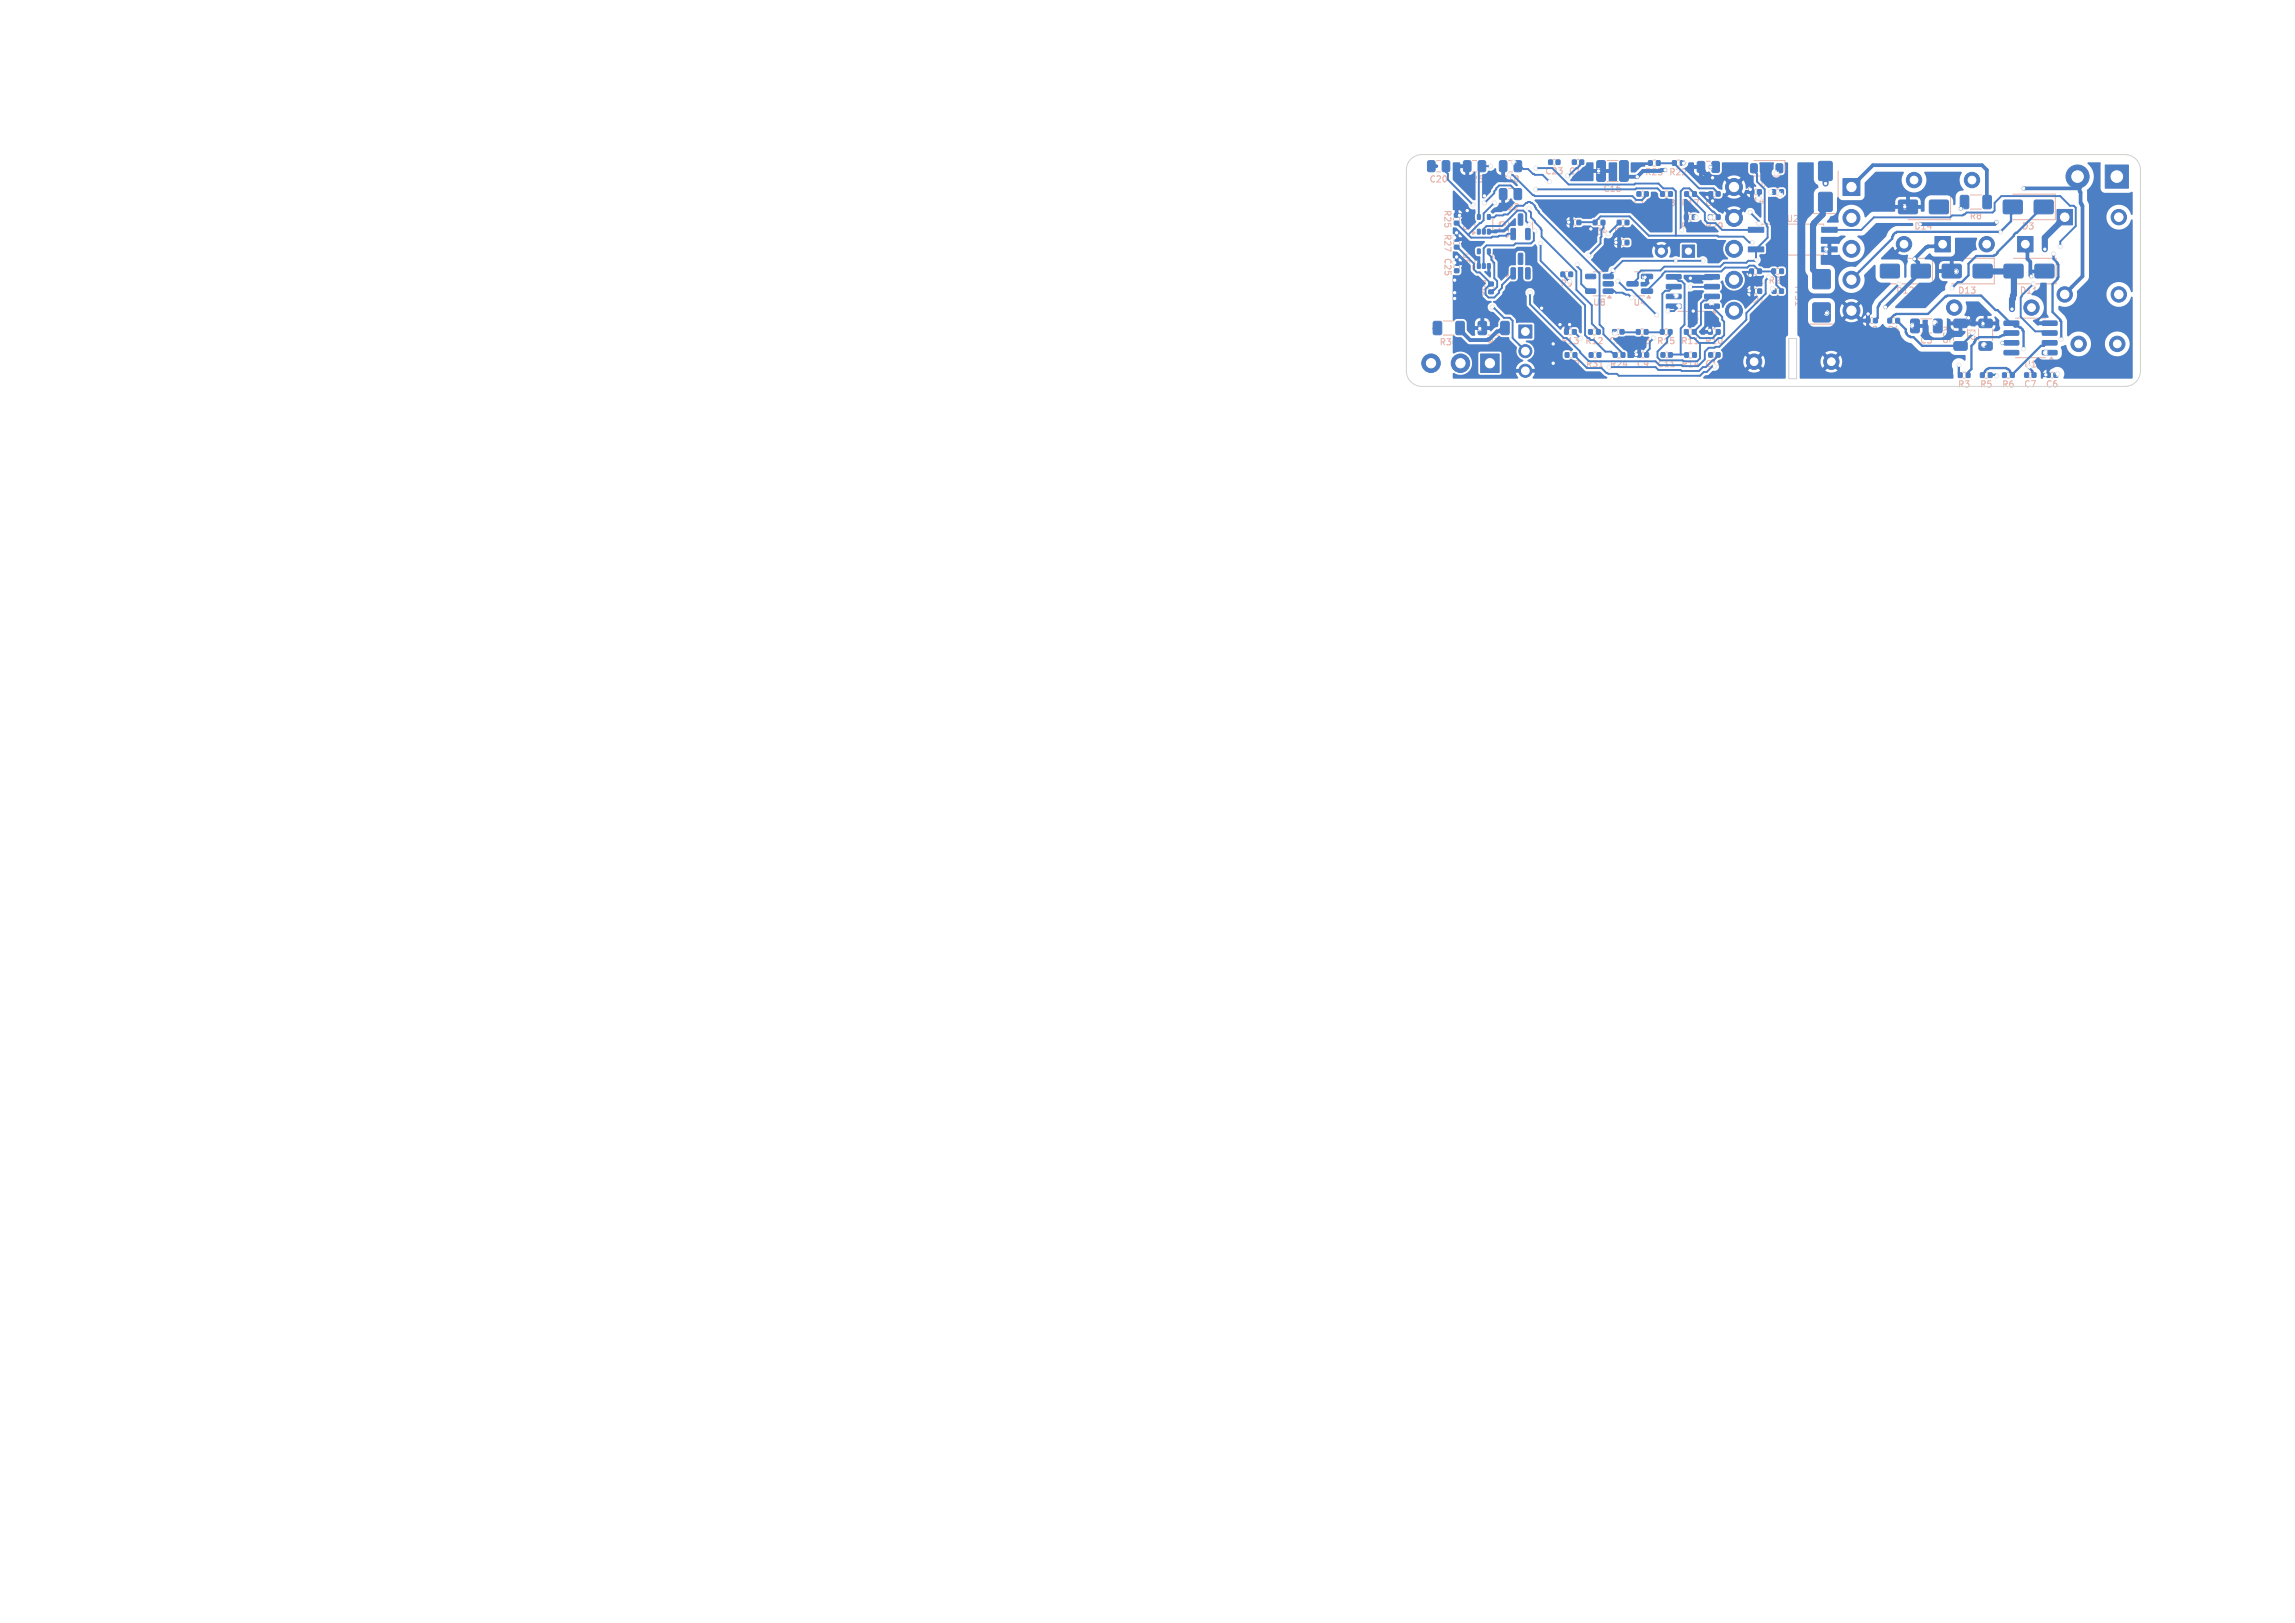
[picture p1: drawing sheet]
<svg xmlns="http://www.w3.org/2000/svg" width="297mm" height="210mm" viewBox="0 0 297 210" stroke-linecap="round" stroke-linejoin="round" font-family="sans-serif">
<defs><g id="words">
<g font-size="1.1" fill="#e8b2a7">
<text x="184.9" y="23.8">C20</text>
<text x="189.6" y="23.8">C26</text>
<text x="199.9" y="22.7">C23</text>
<text x="215.9" y="22.8">R22</text>
<text x="186.8" y="27.1" transform="rotate(90 186.8 27.1)">R25</text>
<text x="189.2" y="28.1" transform="rotate(90 189.2 28.1)">U5</text>
<text x="193.8" y="28.4" transform="rotate(90 193.8 28.4)">Q2</text>
<text x="207.4" y="25">C16</text>
<text x="214.4" y="26.9">R28</text>
<text x="217.5" y="26.9">R17</text>
<text x="227.7" y="24.4">D4</text>
<text x="228.8" y="26.6">R19</text>
<text x="231.1" y="28.9">U2</text>
<text x="254.8" y="28.5">R8</text>
<text x="261.6" y="29.9">D3</text>
<text x="186.8" y="30.2" transform="rotate(90 186.8 30.2)">R27</text>
<text x="186.8" y="33.3" transform="rotate(90 186.8 33.3)">C25</text>
<text x="189.2" y="32.6" transform="rotate(90 189.2 32.6)">U6</text>
<text x="193.8" y="33.5" transform="rotate(90 193.8 33.5)">Q3</text>
<text x="202.6" y="30.5">C24</text>
<text x="208.8" y="30.5">R33</text>
<text x="208.9" y="33.1">RT2</text>
<text x="206.1" y="39.7">U8</text>
<text x="211.3" y="39.7">U4</text>
<text x="218.2" y="41.7">U3</text>
<text x="226" y="39.4">C21 C13</text>
<text x="232.1" y="36.8" transform="rotate(90 232.1 36.8)">TVS1</text>
<text x="245.3" y="38.2">D12</text>
<text x="253.3" y="38.2">D13</text>
<text x="186.2" y="44.8">R36</text>
<text x="202" y="47.7">R32</text>
<text x="205.2" y="47.7">R31</text>
<text x="208.2" y="44.7">C12</text>
<text x="211.3" y="44.7">R16</text>
<text x="211.7" y="47.7">C9</text>
<text x="241.3" y="43.2">C8</text>
<text x="244.2" y="43.2">R4</text>
<text x="248.4" y="44.6">C3</text>
<text x="251.3" y="42" transform="rotate(90 251.3 42)">R35</text>
<text x="253.3" y="50.3">R3</text>
<text x="256.2" y="50.3">R5</text>
<text x="259" y="50.3">R6</text>
<text x="261.9" y="50.3">C7</text>
<text x="264.7" y="50.3">C6</text>
</g>
<g font-size="1.1" fill="#4d7fc4">
<text x="194.2" y="23.8">C18</text>
<text x="212.8" y="22.8">R23</text>
<text x="194.2" y="27.4">C22</text>
<text x="211.3" y="26.8">C17</text>
<text x="220.6" y="29.8">R29</text>
<text x="191.2" y="36" transform="rotate(90 191.2 36)">R26</text>
<text x="261.3" y="38.2">D11</text>
<text x="192.4" y="44.8">R7</text>
<text x="202" y="44.7">R13</text>
<text x="205.1" y="44.7">R12</text>
<text x="214.4" y="44.7">R15</text>
<text x="214.4" y="47.7">C11</text>
<text x="217.5" y="44.7">R11</text>
<text x="217.5" y="47.7">R14</text>
<text x="220.6" y="44.7">R10</text>
</g>
<g font-size="1.1" fill="#fff">
<text x="203" y="22.7">C19</text>
<text x="220.2" y="23.9">C5</text>
<text x="217.5" y="29.8">R30</text>
<text x="220.6" y="26.8">C15</text>
<text x="225.9" y="26.6">C14</text>
<text x="247.7" y="29.9">D14</text>
<text x="205.7" y="30.5">R34</text>
<text x="201.9" y="37.2">R9</text>
<text x="228.8" y="36.8">R20</text>
<text x="208.3" y="47.7">R24</text>
<text x="220.6" y="47.7">C10</text>
<text x="254.6" y="42.4" transform="rotate(90 254.6 42.4)">R2</text>
<text x="261.9" y="47.7">U1</text>
</g>
</g></defs>
<g fill="none" stroke="#e8b2a7" stroke-width=".13">
<path d="M185.9 20.8h.5M185.9 22.2h.5M188.1 28.2v.3M188.1 31.3v.3M188.2 34.4v.3M188.9 34.4v.3M188.9 31.3v.3M190.6 20.8h.5M190.6 22.2h.5M190.9 28.3v1.4M190.9 32.8v1.4M192.6 37.1v.3"/>
<path d="M193.2 28.3v1.4M193.2 32.8v1.4M193.3 37.1v.3M195.2 20.8h.5M195.2 22.2h.5M195.2 24.4h.5M195.2 25.9h.5M195.2 28.7v1.3M195.2 33.8v1.3M198.3 28.7v1.3M198.3 33.8v1.3M201 20.6h.3"/>
<path d="M201 21.3h.3M202.6 35.1h.3M202.6 35.9h.3M203.7 28.4h.3M203.7 29.1h.3M204.1 20.6h.2M204.1 21.3h.2M206.2 35.2h1.6M206.2 38.3h1.6M206.8 28.4h.3M206.8 29.2h.3M208 20.8h1.4"/>
<path d="M208 23.5h1.4M209.9 28.4h.3M209.9 29.2h.3M209.9 31h.3M209.9 31.8h.3M211.6 35.2h1.3M211.6 38.3h1.3M212.5 24.7h.2M212.5 25.5h.2M213.9 20.7h.3M213.9 21.5h.3M215.5 24.7h.3"/>
<path d="M215.5 25.5h.3M217 20.7h.4M217 21.5h.4M217.1 35.2h3.9M218.6 27.7h.3M218.6 28.5h.3M218.6 24.7h.3M218.6 25.5h.3M220.8 20.9h.5M220.8 22.3h.5M221.7 27.7h.3M221.7 28.5h.3"/>
<path d="M221.8 24.7h.2M221.8 25.5h.2M226.2 36.2h.4v-.3l-.4-.1v.8M226.4 36.2l.3 .4M227 20.8h4v2h-4M227 35.9l.3-.1 .1 .3-.5 .5h.5M227 34.7h.3M227 35.5h.3M227.1 24.5h.2M227.1 25.2h.2M227.1 37.3h.3M227.1 38h.3"/>
<path d="M227.7 36.6h.5M227.7 36.1l.3-.3v.8M228 29.2v-.2h8v.2M228 32.9v.1h8v-.1M229.9 24.5h.3M229.9 25.2h.3M229.9 34.7h.3M229.9 35.5h.3M230 37.3h.2M230 38h.2M233.4 23.5h.8a.4 .4 0 0 1-.4 .5 .4 .4 0 0 1-.4-.5zM233.4 24.3v.5"/>
<path d="M233.6 36.1v5.8h4.3v-5.8M233.9 24.3l.3 .2h-.8M234.6 22.1v5.5h3.3v-5.5M244.6 33.4h5.5v3.3h-5.5M246.9 25.1h5.5v3.3h-5.5M252.6 33.4h5.5v3.3h-5.5M255 25.2h1.4M255 27.1h1.4M260.5 25.1h5.5v3.3h-5.5M260.6 33.4h5.5v3.3h-5.5M263.1 37.9h.5M186.8 41.5h1.4"/>
<path d="M186.8 43.4h1.4M192.6 41.5h1.4M192.6 43.4h1.4M203.1 42.6h.3M203.1 43.3h.3M203.2 45.6h.3M203.2 46.3h.3M206.2 42.6h.3M206.2 43.3h.3M206.3 45.6h.3M206.3 46.3h.3M207 47.5h.4"/>
<path d="M209.3 42.6h.2M209.3 43.3h.2M209.4 45.6h.3M209.4 46.3h.3M212.4 42.6h.3M212.4 43.3h.3M212.5 45.6h.2M212.5 46.3h.2M215.5 42.6h.3M215.5 43.3h.3M215.6 45.6h.2M215.6 46.3h.2"/>
<path d="M216.2 47.4h.5M217.1 40.3h3.9M218.6 42.6h.3M218.6 43.3h.3M218.6 45.6h.3M218.6 46.3h.3M219.3 44.5h.4M221.7 42.6h.3M221.7 43.3h.3M221.8 45.6h.2M221.8 46.3h.2M242.1 41.1h.2"/>
<path d="M242.1 41.8h.2M244.9 41.1h.3M244.9 41.9h.3M248.6 41.3h1.4M248.6 43.1h1.4M252.8 42.6v1.4M254 48.2h.3M254 48.9h.3M256 42.6v1.4M256.9 48.2h.3M256.9 48.9h.3M257.9 42.6v1.4"/>
<path d="M259.8 48.2h.3M259.8 48.9h.3M260.8 46.3h3.9M260.8 41.2h3.9M262.6 48.2h.3M262.6 48.9h.3M265.5 48.2h.2M265.5 48.9h.2"/>
</g>
<g fill="#e8b2a7" stroke="#e8b2a7" stroke-width=".13">
<path d="M194.9 30.3l.4 .2-.4 .2z"/>
<path d="M190.6 29.9l.3 .2-.3 .2z"/>
<path d="M213.4 38.2l.2 .4h-.5z"/>
<path d="M190.6 34.3l.3 .3-.3 .2z"/>
<path d="M227.2 28.8h.5l-.2 .3z"/>
<path d="M194.9 35.4l.4 .2-.4 .2z"/>
<path d="M265.5 46.2l.2 .3h-.5z"/>
<path d="M221.8 40.2l.2 .3h-.5z"/>
<path d="M208.3 38.2l.2 .4h-.5z"/>
</g>
<g fill="#fff" stroke="#fff" stroke-width=".13">
<circle cx="192.1" cy="26.2" r=".15"/>
<circle cx="204.1" cy="34.2" r=".15"/>
<circle cx="205.6" cy="33" r=".15"/>
<circle cx="190.6" cy="26.5" r=".15"/>
<circle cx="192.9" cy="21.5" r=".15"/>
<circle cx="220.4" cy="33.7" r=".15"/>
<circle cx="208.8" cy="35" r=".15"/>
<circle cx="216.9" cy="33.7" r=".15"/>
<circle cx="195.9" cy="21" r=".15"/>
<circle cx="215.9" cy="40.2" r=".15"/>
<circle cx="211.1" cy="38.5" r=".15"/>
<circle cx="214" cy="43.8" r=".15"/>
<circle cx="217.3" cy="39.6" r=".15"/>
<circle cx="200.5" cy="23.5" r=".15"/>
<circle cx="229.1" cy="24.9" r=".15"/>
<circle cx="265.8" cy="32.9" r=".15"/>
<circle cx="258.9" cy="30" r=".15"/>
<circle cx="258.4" cy="48.6" r=".15"/>
<circle cx="266.8" cy="43.9" r=".15"/>
<circle cx="195.4" cy="22.6" r=".15"/>
<circle cx="198.8" cy="21.7" r=".15"/>
<circle cx="198" cy="37.9" r=".15"/>
<circle cx="226.8" cy="31.4" r=".15"/>
<circle cx="261.9" cy="45.1" r=".15"/>
<circle cx="256.8" cy="44.6" r=".15"/>
<circle cx="236.3" cy="23.7" r=".15"/>
<circle cx="198.8" cy="24.5" r=".15"/>
<circle cx="216.9" cy="38.2" r=".15"/>
<circle cx="226.5" cy="27.5" r=".15"/>
<circle cx="229.9" cy="22.4" r=".15"/>
<circle cx="209" cy="43.1" r=".15"/>
<circle cx="227.6" cy="28.9" r=".15"/>
<circle cx="266.3" cy="48.4" r=".15"/>
<circle cx="263.1" cy="36.7" r=".15"/>
<circle cx="266.6" cy="31.9" r=".15"/>
<circle cx="219.5" cy="28.1" r=".15"/>
<circle cx="221.4" cy="28.1" r=".15"/>
<circle cx="253.5" cy="47.2" r=".15"/>
<circle cx="253.1" cy="35.1" r=".15"/>
<circle cx="256.6" cy="41.9" r=".15"/>
<circle cx="236.4" cy="32.3" r=".15"/>
<circle cx="264.8" cy="48.5" r=".15"/>
<circle cx="254.8" cy="41.1" r=".15"/>
<circle cx="247.5" cy="42.1" r=".15"/>
<circle cx="241.8" cy="40.6" r=".15"/>
<circle cx="246.5" cy="26.7" r=".15"/>
<circle cx="219.1" cy="40.2" r=".15"/>
<circle cx="188.3" cy="30.7" r=".15"/>
<circle cx="188.3" cy="36.2" r=".15"/>
<circle cx="209.1" cy="31.4" r=".15"/>
<circle cx="203.1" cy="42" r=".15"/>
<circle cx="188.3" cy="37.9" r=".15"/>
<circle cx="206.9" cy="22.1" r=".15"/>
<circle cx="188.5" cy="30.1" r=".15"/>
<circle cx="189.9" cy="27.3" r=".15"/>
<circle cx="201" cy="44.5" r=".15"/>
<circle cx="201" cy="47" r=".15"/>
<circle cx="188.9" cy="27.9" r=".15"/>
<circle cx="201.9" cy="42" r=".15"/>
<circle cx="212.9" cy="35.9" r=".15"/>
<circle cx="188.3" cy="34" r=".15"/>
<circle cx="226.4" cy="37.6" r=".15"/>
<circle cx="203" cy="28.7" r=".15"/>
<circle cx="188.5" cy="33.3" r=".15"/>
<circle cx="211.8" cy="45.9" r=".15"/>
<circle cx="218.8" cy="36" r=".15"/>
<circle cx="188.3" cy="38.6" r=".15"/>
<circle cx="226.5" cy="35.6" r=".15"/>
<circle cx="226.5" cy="24.5" r=".15"/>
<circle cx="199.5" cy="39.9" r=".15"/>
<circle cx="191.5" cy="42.5" r=".15"/>
<circle cx="221.3" cy="42.8" r=".15"/>
<circle cx="192.1" cy="25.4" r=".15"/>
<circle cx="193.4" cy="26.2" r=".15"/>
<circle cx="199.4" cy="31.5" r=".15"/>
<circle cx="262.9" cy="35.7" r=".15"/>
<circle cx="244" cy="39.8" r=".15"/>
<circle cx="236.4" cy="40.5" r=".15"/>
<circle cx="247.8" cy="33.5" r=".15"/>
<circle cx="253.8" cy="27" r=".15"/>
<circle cx="259.1" cy="44.4" r=".15"/>
<circle cx="221.5" cy="39.3" r=".15"/>
<circle cx="230.4" cy="25.1" r=".15"/>
<circle cx="208.1" cy="30.2" r=".15"/>
<circle cx="260.4" cy="40" r=".15"/>
<circle cx="264.6" cy="32.3" r=".15"/>
<circle cx="258.4" cy="28.7" r=".15"/>
<circle cx="261.9" cy="24.4" r=".15"/>
<circle cx="229.4" cy="37.4" r=".15"/>
<circle cx="227.3" cy="33.6" r=".15"/>
<circle cx="197.9" cy="29" r=".15"/>
<circle cx="197.9" cy="27" r=".15"/>
<circle cx="198.6" cy="29.9" r=".15"/>
<circle cx="193.1" cy="39.8" r=".15"/>
<circle cx="218.8" cy="37.1" r=".15"/>
<circle cx="209.4" cy="36.4" r=".15"/>
<circle cx="214.4" cy="40.8" r=".15"/>
<circle cx="252.6" cy="37.2" r=".15"/>
<circle cx="264.8" cy="45.6" r=".15"/>
<circle cx="250.4" cy="41.8" r=".15"/>
<circle cx="245.8" cy="36.7" r=".15"/>
<circle cx="211.9" cy="22.9" r=".15"/>
<circle cx="217.9" cy="21.1" r=".15"/>
<circle cx="215.5" cy="22" r=".15"/>
<circle cx="221.4" cy="21.6" r=".15"/>
<circle cx="204.5" cy="43.8" r=".15"/>
<circle cx="273.9" cy="22.9" r=".75"/>
<circle cx="268.9" cy="22.9" r=".75"/>
<circle cx="262.1" cy="31.6" r=".5"/>
<circle cx="257.1" cy="31.6" r=".5"/>
<circle cx="237" cy="46.8" r=".5"/>
<circle cx="227" cy="46.8" r=".5"/>
<circle cx="218.5" cy="32.5" r=".4"/>
<circle cx="215" cy="32.5" r=".4"/>
<circle cx="255.2" cy="23.3" r=".5"/>
<circle cx="247.7" cy="23.3" r=".5"/>
<circle cx="274" cy="44.5" r=".5"/>
<circle cx="269" cy="44.5" r=".5"/>
<circle cx="267.2" cy="28.1" r=".55"/>
<circle cx="274.2" cy="28.1" r=".55"/>
<circle cx="267.2" cy="38.1" r=".55"/>
<circle cx="274.2" cy="38.1" r=".55"/>
<circle cx="192.8" cy="47" r=".6"/>
<circle cx="189" cy="47" r=".6"/>
<circle cx="185.2" cy="47" r=".6"/>
<circle cx="251.4" cy="31.6" r=".5"/>
<circle cx="246.4" cy="31.6" r=".5"/>
<circle cx="197.4" cy="42.9" r=".5"/>
<circle cx="197.4" cy="45.4" r=".5"/>
<circle cx="197.4" cy="48" r=".5"/>
<circle cx="239.6" cy="24.2" r=".6"/>
<circle cx="239.6" cy="28.2" r=".6"/>
<circle cx="239.6" cy="32.2" r=".6"/>
<circle cx="239.6" cy="36.2" r=".6"/>
<circle cx="239.6" cy="40.2" r=".6"/>
<circle cx="224.4" cy="40.2" r=".6"/>
<circle cx="224.4" cy="36.2" r=".6"/>
<circle cx="224.4" cy="32.2" r=".6"/>
<circle cx="224.4" cy="28.2" r=".6"/>
<circle cx="224.4" cy="24.2" r=".6"/>
<circle cx="262.9" cy="39.8" r=".5"/>
<circle cx="252.9" cy="39.8" r=".5"/>
</g>
<g fill="#4d7fc4" stroke="#4d7fc4" stroke-width=".13">
<path d="M272.4 21.3h3v3h-3z"/>
<path d="M261.1 30.6h2v2h-2z"/>
<path d="M217.7 31.7h1.6v1.6h-1.6z"/>
<path d="M266.2 27.1h2v2h-2z"/>
<path d="M191.6 45.8h2.4v2.4h-2.4z"/>
<path d="M250.4 30.6h2v2h-2z"/>
<path d="M196.6 42h1.7v1.7h-1.7z"/>
<path d="M238.5 23.1h2.2v2.2h-2.2z"/>
<path d="M195.6 29.6l.4-.1 .1 .1v1.3l-.1 .1h-.3l-.2-.1z"/>
<path d="M197.5 29.6l.4-.1 .1 .1v1.3l-.1 .1h-.3l-.2-.1z"/>
<path d="M196.5 27.7h.4l.2 .1v1.2l-.1 .1h-.4h-.1z"/>
<path d="M191.4 20.9l.6-.1 .3 .1v1.1l-.2 .2h-.6l-.2-.1v-1.1z"/>
<path d="M189.5 20.9l.6-.1 .3 .1v1.1l-.2 .2h-.6l-.2-.1v-1.1z"/>
<path d="M214.4 20.8h.4v.6h-.4z"/>
<path d="M213.3 20.8h.5v.6h-.5z"/>
<path d="M191.2 29.7h.4l-.1 .6-.3-.1z"/>
<path d="M191.9 29.7h.3v.6l-.4-.1z"/>
<path d="M192.5 29.7h.4l-.1 .6-.3-.1z"/>
<path d="M192.5 27.8h.4l-.1 .6-.3-.1z"/>
<path d="M191.2 27.8h.4l-.1 .6-.3-.1z"/>
<path d="M206.6 42.7h.5v.5h-.5z"/>
<path d="M205.6 42.7h.5v.5h-.5z"/>
<path d="M212.5 37.4h1.3l.1 .1v.4l-.2 .1h-1.2l-.1-.2z"/>
<path d="M212.5 35.5h1.3l.1 .1v.4l-.2 .1h-1.2l-.1-.2z"/>
<path d="M210.6 36.5l1.3-.1 .1 .2v.3l-.1 .1h-1.3l-.1-.1z"/>
<path d="M194.3 41.6h.8l.2 .1v1.4l-.1 .2h-.8l-.2-.1v-1.4z"/>
<path d="M191.3 41.6h.8l.3 .1v1.4l-.2 .2h-.7l-.2-.1v-1.4z"/>
<path d="M196 20.9l.7-.1 .2 .1v1.1l-.1 .2h-.6l-.3-.1v-1.1z"/>
<path d="M194.1 20.9l.7-.1 .2 .1v1.1l-.1 .2h-.6l-.3-.1v-1.1z"/>
<path d="M215.9 45.7h.5v.5h-.5z"/>
<path d="M215 45.7h.4v.5h-.4z"/>
<path d="M186.7 20.9l.7-.1 .2 .1v1.1l-.1 .2h-.6l-.3-.1v-1.1z"/>
<path d="M184.8 20.9l.7-.1 .2 .1v1.1l-.1 .2h-.6l-.3-.1v-1.1z"/>
<path d="M247.4 34.2h.2h2h.2v.2v1.5l-.2 .1h-2l-.2-.1-.1-.2z"/>
<path d="M243.4 34.2h.2h2h.2v.2v1.5l-.2 .1h-2l-.2-.1-.1-.2z"/>
<path d="M265.8 48.3h.5v.5h-.5z"/>
<path d="M264.8 48.3h.5v.5h-.5z"/>
<path d="M191.2 34.1l.4 .1-.1 .5h-.3z"/>
<path d="M191.9 34.1l.3 .1v.5h-.4z"/>
<path d="M192.5 34.1l.4 .1-.1 .5h-.3z"/>
<path d="M192.5 32.2l.4 .1-.1 .5h-.3z"/>
<path d="M191.2 32.2l.4 .1-.1 .5h-.3z"/>
<path d="M188.5 41.6h.8l.2 .1v1.4l-.1 .2h-.8l-.2-.1v-1.4z"/>
<path d="M185.5 41.6h.8l.3 .1v1.4l-.2 .2h-.7l-.2-.1v-1.4z"/>
<path d="M254.5 48.3h.4v.5h-.4z"/>
<path d="M253.4 48.3h.5v.5h-.5z"/>
<path d="M209.7 20.8h.8l.2 .1v2.3l-.1 .3h-.8l-.2-.2v-2.3z"/>
<path d="M206.7 20.8h.8l.3 .1v2.3l-.2 .3h-.7l-.3-.2v-2.3z"/>
<path d="M188.2 34.8h.6v.5h-.6z"/>
<path d="M188.2 33.8h.6v.5h-.6z"/>
<path d="M252.9 44.3l.2-.1h1.3l.2 .3v.7l-.3 .1h-1.3l-.2-.2z"/>
<path d="M252.9 41.4l.2-.1h1.3l.2 .2v.8l-.3 .1h-1.3l-.2-.2z"/>
<path d="M206.7 45.7h.5v.5h-.5z"/>
<path d="M205.7 45.7h.4v.5h-.4z"/>
<path d="M201.4 20.7h.5v.6h-.5z"/>
<path d="M200.4 20.7h.5v.6h-.5z"/>
<path d="M212.9 45.7h.4v.5h-.4z"/>
<path d="M211.9 45.7h.5v.5h-.5z"/>
<path d="M188.2 28.6h.6v.5h-.6z"/>
<path d="M188.2 27.6h.6v.5h-.6z"/>
<path d="M221.6 21l.7-.1 .2 .1v1.1l-.1 .2h-.6l-.3-.1v-1.1z"/>
<path d="M219.7 21l.7-.1 .2 .1v1.1l-.1 .2h-.6l-.3-.1v-1.1z"/>
<path d="M226.3 29.4h2v.6h-2z"/>
<path d="M226.3 31.9h2v.7h-2z"/>
<path d="M235.8 31.9h2v.7h-2z"/>
<path d="M235.8 29.4h2v.6h-2z"/>
<path d="M195.6 34.7l.4-.1 .1 .1v1.3l-.1 .1h-.3l-.2-.1z"/>
<path d="M197.5 34.7l.4-.1 .1 .1v1.3l-.1 .1h-.3l-.2-.1z"/>
<path d="M196.5 32.8h.4l.2 .1v1.2l-.1 .1h-.4l-.1-.1z"/>
<path d="M209.7 42.7h.4v.5h-.4z"/>
<path d="M208.7 42.7h.5v.5h-.5z"/>
<path d="M222.1 45.7h.5v.5h-.5z"/>
<path d="M221.1 45.7h.5v.5h-.5z"/>
<path d="M255.4 34.2h.2h2h.2v.2v1.3v.2l-.2 .1h-2l-.2-.1-.1-.2z"/>
<path d="M251.4 34.2h.2h2h.2v.2v1.5l-.2 .1h-2l-.2-.1-.1-.2z"/>
<path d="M222.1 24.8h.5v.6h-.5z"/>
<path d="M221.1 24.8h.5v.6h-.5z"/>
<path d="M219 27.8h.5v.6h-.5z"/>
<path d="M218 27.8h.5v.6h-.5z"/>
<path d="M219 42.7h.5v.5h-.5z"/>
<path d="M218 42.7h.5v.5h-.5z"/>
<path d="M210.3 28.5h.5v.6h-.5z"/>
<path d="M209.3 28.5h.5v.6h-.5z"/>
<path d="M219.1 24.8h.4v.6h-.4z"/>
<path d="M218 24.8h.5v.6h-.5z"/>
<path d="M264.3 45.4l1.8-.1 .1 .2v.3l-.1 .1h-1.7l-.1-.1z"/>
<path d="M264.3 44.1h1.8l.1 .1v.4l-.1 .1-1.7-.1-.1-.1z"/>
<path d="M264.3 42.8h1.8l.1 .1v.4l-.1 .1h-1.7l-.1-.2z"/>
<path d="M264.3 41.6l1.8-.1 .1 .2v.3l-.1 .1h-1.7l-.1-.1z"/>
<path d="M259.4 41.6l1.8-.1 .1 .2v.3l-.2 .1h-1.7l-.1-.1z"/>
<path d="M259.4 42.8h1.8l.1 .1v.4l-.2 .1h-1.7l-.1-.2z"/>
<path d="M259.4 44.1h1.8l.1 .1v.4l-.2 .1-1.7-.1-.1-.1z"/>
<path d="M259.4 45.4l1.8-.1 .1 .2v.3l-.2 .1h-1.7l-.1-.1z"/>
<path d="M263 48.3h.5v.5h-.5z"/>
<path d="M262 48.3h.5v.5h-.5z"/>
<path d="M217.5 20.8h.4v.6h-.4z"/>
<path d="M216.5 20.8h.4v.6h-.4z"/>
<path d="M230.3 24.6h.5v.5h-.5z"/>
<path d="M229.3 24.6h.5v.5h-.5z"/>
<path d="M192.7 37.5h.5v.5h-.5z"/>
<path d="M192.7 36.5h.5v.5h-.5z"/>
<path d="M235.4 24.9h.2h1.5v.2v2v.2l-.2 .1-1.5-.1-.1-.2v-2z"/>
<path d="M235.4 20.9h.2h1.5v.2v2v.2l-.2 .1-1.5-.1-.1-.2v-2z"/>
<path d="M215.9 24.8h.5v.6h-.5z"/>
<path d="M214.9 24.8h.5v.6h-.5z"/>
<path d="M260.2 48.3h.4v.5h-.4z"/>
<path d="M259.2 48.3h.4v.5h-.4z"/>
<path d="M230.3 37.4h.5v.5h-.5z"/>
<path d="M229.3 37.4h.5v.5h-.5z"/>
<path d="M234.7 39.2h.1h1.8h.2l.1 .2v2l-.1 .2-.2 .1h-1.8l-.1-.1-.1-.2v-2z"/>
<path d="M234.7 34.9h.1h1.8h.2l.1 .2v2l-.1 .2-.2 .1h-1.8l-.1-.1-.1-.2v-2z"/>
<path d="M209.8 45.7h.5v.5h-.5z"/>
<path d="M208.8 45.7h.4v.5h-.4z"/>
<path d="M229.9 21.2h.2h.6v.2v.9l-.2 .1-.6-.1-.1-.1z"/>
<path d="M226.6 21.2h.2h.6v.2v.9l-.2 .1-.6-.1-.1-.1z"/>
<path d="M215.9 42.7h.5v.5h-.5z"/>
<path d="M214.9 42.7h.4v.5h-.4z"/>
<path d="M222.1 27.8h.5v.6h-.5z"/>
<path d="M221.1 27.8h.5v.6h-.5z"/>
<path d="M242.5 41.2h.4v.6h-.4z"/>
<path d="M241.5 41.2h.5v.6h-.5z"/>
<path d="M263.4 34.2h.2h2h.2v.2v1.5l-.2 .1h-2l-.2-.1-.1-.2v-1.3z"/>
<path d="M259.4 34.2h.2h2h.2v.2v1.3v.2l-.2 .1h-2l-.2-.1-.1-.2v-1.3z"/>
<path d="M188.2 31.7h.6v.5h-.6z"/>
<path d="M188.2 30.7h.6v.5h-.6z"/>
<path d="M256.7 25.3h.8l.2 .1v1.4l-.1 .2h-.8l-.2-.1v-1.4z"/>
<path d="M253.7 25.3h.8l.3 .1v1.4l-.2 .2h-.7l-.2-.1v-1.4z"/>
<path d="M249.7 25.9h.2h2h.2l.1 .2-.1 1.5-.2 .1h-2l-.2-.1v-.2z"/>
<path d="M245.7 25.9h.2h2h.2l.1 .2-.1 1.5-.2 .1h-2l-.2-.1v-.2z"/>
<path d="M220.6 39.4l1.8-.1 .1 .2v.3l-.1 .1h-1.7l-.1-.1z"/>
<path d="M220.6 38.1h1.8l.1 .1v.4l-.1 .1-1.7-.1-.1-.1z"/>
<path d="M220.6 36.8h1.8l.1 .1v.4l-.1 .1h-1.7l-.1-.2z"/>
<path d="M220.6 35.6l1.8-.1 .1 .2v.3l-.1 .1h-1.7l-.1-.1z"/>
<path d="M215.7 35.6l1.8-.1 .1 .2v.3l-.2 .1h-1.7l-.1-.1z"/>
<path d="M215.7 36.8h1.8l.1 .1v.4l-.2 .1h-1.7l-.1-.2z"/>
<path d="M215.7 38.1h1.8l.1 .1v.4l-.2 .1-1.7-.1-.1-.1z"/>
<path d="M215.7 39.4l1.8-.1 .1 .2v.3l-.2 .1h-1.7l-.1-.1z"/>
<path d="M263.3 25.9h.2h2.1l.1 .2v1.4l-.2 .2h-2.1l-.2-.3v-1.3z"/>
<path d="M259.3 25.9h.2h2.1l.1 .2v1.4l-.2 .2h-2.1l-.2-.3v-1.3z"/>
<path d="M245.3 41.2h.5v.6h-.5z"/>
<path d="M244.3 41.2h.5v.6h-.5z"/>
<path d="M230.3 34.8h.5v.6h-.5z"/>
<path d="M229.3 34.8h.5v.6h-.5z"/>
<path d="M210.3 31.1h.5v.6h-.5z"/>
<path d="M209.3 31.1h.5v.6h-.5z"/>
<path d="M212.8 24.8h.5v.6h-.5z"/>
<path d="M211.9 24.8h.4v.6h-.4z"/>
<path d="M203.5 42.7h.5v.5h-.5z"/>
<path d="M202.5 42.7h.4v.5h-.4z"/>
<path d="M256.2 44.3l.1-.1h1.4l.1 .3v.7l-.2 .1h-1.4l-.1-.2z"/>
<path d="M256.2 41.4l.1-.1h1.4l.1 .2v.8l-.2 .1h-1.4l-.1-.2z"/>
<path d="M227.4 24.6h.5v.5h-.5z"/>
<path d="M226.5 24.6h.5v.5h-.5z"/>
<path d="M203.6 45.7h.4v.5h-.4z"/>
<path d="M202.6 45.7h.4v.5h-.4z"/>
<path d="M219.1 45.7h.4v.5h-.4z"/>
<path d="M218 45.7h.5v.5h-.5z"/>
<path d="M207.2 28.5h.5v.6h-.5z"/>
<path d="M206.2 28.5h.5v.6h-.5z"/>
<path d="M222.1 42.7h.5v.5h-.5z"/>
<path d="M221.1 42.7h.5v.5h-.5z"/>
<path d="M227.5 34.8h.4v.6h-.4z"/>
<path d="M226.4 34.8h.5v.6h-.5z"/>
<path d="M257.3 48.3h.5v.5h-.5z"/>
<path d="M256.3 48.3h.5v.5h-.5z"/>
<path d="M207.5 37.4h1.2l.1 .1v.4l-.2 .1h-1l-.1-.2z"/>
<path d="M207.5 36.5l1.2-.1 .1 .2v.3l-.2 .1h-1l-.1-.1z"/>
<path d="M207.5 35.5h1.2l.1 .1v.4l-.2 .1h-1l-.1-.2z"/>
<path d="M205.2 35.5h1.2l.1 .1v.4l-.1 .1h-1.1l-.1-.2z"/>
<path d="M205.2 37.4h1.2l.1 .1v.4l-.1 .1h-1.1l-.1-.2z"/>
<path d="M204.5 20.7h.4v.6h-.4z"/>
<path d="M203.5 20.7h.5v.6h-.5z"/>
<path d="M212.8 42.7h.5v.5h-.5z"/>
<path d="M211.8 42.7h.4v.5h-.4z"/>
<path d="M227.5 37.4h.5v.5h-.5z"/>
<path d="M226.5 37.4h.5v.5h-.5z"/>
<path d="M204.1 28.5h.5v.6h-.5z"/>
<path d="M203.1 28.5h.5v.6h-.5z"/>
<path d="M250.3 41.3h.8l.2 .1v1.4l-.1 .3h-.8l-.2-.2v-1.4z"/>
<path d="M247.3 41.3h.8l.3 .1v1.4l-.2 .3h-.7l-.2-.2-.1-1.4z"/>
<path d="M203 35.2h.5v.6h-.5z"/>
<path d="M202 35.2h.5v.6h-.5z"/>
<path d="M196 24.5l.7-.1 .2 .1v1.1l-.1 .2h-.6l-.3-.1v-1.1z"/>
<path d="M194.1 24.5l.7-.1 .2 .1v1.1l-.1 .2h-.6l-.3-.1v-1.1z"/>
<circle cx="268.9" cy="22.8" r="1.5"/>
<circle cx="257.1" cy="31.6" r="1"/>
<circle cx="237" cy="46.8" r="1"/>
<circle cx="227" cy="46.8" r="1"/>
<circle cx="215" cy="32.5" r=".8"/>
<circle cx="255.2" cy="23.3" r="1"/>
<circle cx="247.7" cy="23.3" r="1"/>
<circle cx="274" cy="44.5" r="1"/>
<circle cx="269" cy="44.5" r="1"/>
<circle cx="274.2" cy="28.1" r="1"/>
<circle cx="267.2" cy="38.1" r="1"/>
<circle cx="274.2" cy="38.1" r="1"/>
<circle cx="189" cy="47" r="1.2"/>
<circle cx="185.2" cy="47" r="1.2"/>
<circle cx="246.4" cy="31.6" r="1"/>
<circle cx="197.4" cy="45.4" r=".85"/>
<circle cx="197.4" cy="48" r=".85"/>
<circle cx="239.6" cy="28.2" r="1.1"/>
<circle cx="239.6" cy="32.2" r="1.1"/>
<circle cx="239.6" cy="36.2" r="1.1"/>
<circle cx="239.6" cy="40.2" r="1.1"/>
<circle cx="224.4" cy="40.2" r="1.1"/>
<circle cx="224.4" cy="36.2" r="1.1"/>
<circle cx="224.4" cy="32.2" r="1.1"/>
<circle cx="224.4" cy="28.2" r="1.1"/>
<circle cx="224.4" cy="24.2" r="1.1"/>
<circle cx="262.9" cy="39.8" r="1"/>
<circle cx="252.9" cy="39.8" r="1"/>
</g>
<g fill="#ececec" stroke="#ececec" stroke-width=".13">
<circle cx="192.1" cy="26.3" r=".3"/>
<circle cx="204.1" cy="34.3" r=".3"/>
<circle cx="205.6" cy="33" r=".3"/>
<circle cx="190.6" cy="26.5" r=".3"/>
<circle cx="192.9" cy="21.5" r=".3"/>
<circle cx="220.4" cy="33.8" r=".3"/>
<circle cx="208.8" cy="35" r=".3"/>
<circle cx="216.9" cy="33.8" r=".3"/>
<circle cx="195.9" cy="21" r=".3"/>
<circle cx="215.9" cy="40.2" r=".3"/>
<circle cx="211.1" cy="38.5" r=".3"/>
<circle cx="214" cy="43.7" r=".3"/>
<circle cx="217.3" cy="39.6" r=".3"/>
<circle cx="200.5" cy="23.5" r=".3"/>
<circle cx="202.9" cy="22.8" r=".3"/>
<circle cx="227.6" cy="25.6" r=".3"/>
<circle cx="229.1" cy="24.9" r=".3"/>
<circle cx="265.8" cy="32.9" r=".3"/>
<circle cx="258.9" cy="30" r=".3"/>
<circle cx="258.4" cy="48.6" r=".3"/>
<circle cx="266.8" cy="43.9" r=".3"/>
<circle cx="195.4" cy="22.6" r=".3"/>
<circle cx="198.8" cy="21.8" r=".3"/>
<circle cx="228.9" cy="35.9" r=".3"/>
<circle cx="198" cy="37.9" r=".3"/>
<circle cx="226.8" cy="31.4" r=".3"/>
<circle cx="261.9" cy="45.1" r=".3"/>
<circle cx="256.8" cy="44.6" r=".3"/>
<circle cx="236.3" cy="23.8" r=".3"/>
<circle cx="198.8" cy="24.5" r=".3"/>
<circle cx="216.9" cy="38.3" r=".3"/>
<circle cx="226.5" cy="27.5" r=".3"/>
<circle cx="229.9" cy="22.4" r=".3"/>
<circle cx="209" cy="43.1" r=".3"/>
<circle cx="227.6" cy="28.9" r=".3"/>
<circle cx="266.3" cy="48.4" r=".3"/>
<circle cx="263.1" cy="36.8" r=".3"/>
<circle cx="266.6" cy="31.9" r=".3"/>
<circle cx="219.5" cy="28.1" r=".3"/>
<circle cx="221.4" cy="28.1" r=".3"/>
<circle cx="253.5" cy="47.3" r=".3"/>
<circle cx="253.1" cy="35.1" r=".3"/>
<circle cx="256.6" cy="41.9" r=".3"/>
<circle cx="236.4" cy="32.3" r=".3"/>
<circle cx="264.8" cy="48.5" r=".3"/>
<circle cx="254.8" cy="41.1" r=".3"/>
<circle cx="247.5" cy="42.1" r=".3"/>
<circle cx="241.8" cy="40.6" r=".3"/>
<circle cx="246.5" cy="26.8" r=".3"/>
<circle cx="219.1" cy="40.2" r=".3"/>
<circle cx="188.3" cy="30.8" r=".3"/>
<circle cx="188.3" cy="36.3" r=".3"/>
<circle cx="209.1" cy="31.4" r=".3"/>
<circle cx="203.1" cy="42" r=".3"/>
<circle cx="188.3" cy="37.9" r=".3"/>
<circle cx="206.9" cy="22.1" r=".3"/>
<circle cx="188.5" cy="30.1" r=".3"/>
<circle cx="189.9" cy="27.3" r=".3"/>
<circle cx="201" cy="44.5" r=".3"/>
<circle cx="201" cy="47" r=".3"/>
<circle cx="188.9" cy="27.9" r=".3"/>
<circle cx="201.9" cy="42" r=".3"/>
<circle cx="212.9" cy="35.9" r=".3"/>
<circle cx="188.3" cy="34" r=".3"/>
<circle cx="226.4" cy="37.6" r=".3"/>
<circle cx="205.9" cy="29.6" r=".3"/>
<circle cx="203" cy="28.8" r=".3"/>
<circle cx="188.5" cy="33.3" r=".3"/>
<circle cx="211.8" cy="45.9" r=".3"/>
<circle cx="218.8" cy="36" r=".3"/>
<circle cx="188.3" cy="38.6" r=".3"/>
<circle cx="226.5" cy="35.6" r=".3"/>
<circle cx="226.5" cy="24.5" r=".3"/>
<circle cx="199.5" cy="39.9" r=".3"/>
<circle cx="191.5" cy="42.5" r=".3"/>
<circle cx="221.3" cy="42.7" r=".3"/>
<circle cx="192.1" cy="25.3" r=".3"/>
<circle cx="193.4" cy="26.3" r=".3"/>
<circle cx="199.4" cy="31.5" r=".3"/>
<circle cx="262.9" cy="35.8" r=".3"/>
<circle cx="244" cy="39.7" r=".3"/>
<circle cx="236.4" cy="40.5" r=".3"/>
<circle cx="247.8" cy="33.5" r=".3"/>
<circle cx="253.8" cy="27" r=".3"/>
<circle cx="259.1" cy="44.4" r=".3"/>
<circle cx="221.5" cy="39.2" r=".3"/>
<circle cx="230.4" cy="25.1" r=".3"/>
<circle cx="208.1" cy="30.3" r=".3"/>
<circle cx="260.4" cy="40" r=".3"/>
<circle cx="264.6" cy="32.3" r=".3"/>
<circle cx="258.4" cy="28.8" r=".3"/>
<circle cx="261.9" cy="24.4" r=".3"/>
<circle cx="229.4" cy="37.4" r=".3"/>
<circle cx="227.3" cy="33.6" r=".3"/>
<circle cx="197.9" cy="29" r=".3"/>
<circle cx="197.9" cy="27" r=".3"/>
<circle cx="198.6" cy="29.9" r=".3"/>
<circle cx="193.1" cy="39.7" r=".3"/>
<circle cx="218.8" cy="37.1" r=".3"/>
<circle cx="209.4" cy="36.4" r=".3"/>
<circle cx="214.4" cy="40.7" r=".3"/>
<circle cx="252.6" cy="37.3" r=".3"/>
<circle cx="264.8" cy="45.6" r=".3"/>
<circle cx="250.4" cy="41.7" r=".3"/>
<circle cx="245.8" cy="36.8" r=".3"/>
<circle cx="211.9" cy="22.9" r=".3"/>
<circle cx="217.9" cy="21.1" r=".3"/>
<circle cx="215.5" cy="22" r=".3"/>
<circle cx="221.4" cy="21.6" r=".3"/>
<circle cx="208.3" cy="47.5" r=".3"/>
<circle cx="204.5" cy="43.7" r=".3"/>
</g>
<g fill="none" stroke="#4d7fc4" stroke-width=".25">
<path d="M187.1 21.5v.7l.3 .3v.7l3.2 3.3M188.5 35h.1M188.5 28.9l1.9 1.9h2.6l.1-.2h.8l.1-.1h.9l.2-.3 .7 .1M188.5 32l2.3 2.1v.8l.3 .4h.4l1.5 1.5M191.8 21.5l-.4 .4v6.2M191.8 21.5h.1M191.8 21.5h1.1M192.7 32.5l-.1 .4 .4 .4v.3l.4 .4v2l.4 .4v.7l-.8 .7M193 36.7v.1M193 36.8l-.7 .6M193.1 39.7l.3 .2 1.2 1.2h.8l.4 .4v2.2l1.6 1.7M193.4 26.2l-1.4 1.4v.9l-.4 .4h-.1l-1.5 1.5"/>
<path d="M194 24l-.6 .8v.2l-1.3 1.2M194.6 27.8l-.1 .1h-.9l-.2 .2h-.8h.1M195.5 24l.5 .5 .4 .6M195.8 22.6l2.6 2.6 .2 .2h12.7l.5 .5M195.8 35.4l-1.4 1.5v.4l-.4 .3v.3l-.6 .6h-.8l-.3-.4M195.9 21l.5 .5M196.3 26.6h.8l.7-.5 .5 .1 .3 .4 .2 .4 .3 .4v.1l7.9 7.9v6.6l.5 .5v.8l2.4 2.3 .1 .3M196.4 21.5h.4l.3 .4h.7l.6 .6 .2 .1h1l.9 .9M196.4 21.5h.1M197.9 27v.2l.2 .3v.6l1.3 1.4 .1 .3v.8l4.5 4.5v2.4l2 2v2.4l.9 .8-.1 .2M197.9 29l-.4-.4v-1l-.4-.4h-.7l-2 2h-2l-.4 .4v.4M198 37.9v1.5l4.4 4.3"/>
<path d="M198.6 29.9l-.1 .1v1.1l-.4 .4h-2l-.2 .3h-3.5l-.4 .3v2.3M198.8 24.5h12.8l.2-.1h2.7l.7 .7M198.8 21.8h2.1l2.1 2.1h8.5l.1-.1h3l.7 .6h1.2l.4 .4v5.7M199.4 31.5v2.3l5.7 5.7v3.9l.4 .3M202.2 35.5l.7 .8M204.1 34.3v.2l.5 .5v1.8l.7 .6 .5 .3M204.7 21l-.2 .4-.4 .4M206.4 28.8h.1M206.4 28.8l.7-.8h3.8l2.5 2.5h8.9l.1 .1h3.2l.8 .8h.4M206.4 28.8h-2.1M207.1 30.8v.7l-1.5 1.5M207.4 28.8h.1v.7"/>
<path d="M208.1 37.7l.8-.1 .2 .3h.9l.4 .2h.4l.3 .4M209.4 36.4l1.1 1.1h.6l3.3 3.2M209.5 28.8l-1.4 1.4M213.1 25.1l-.2 .4-.4 .4M214.6 21.1h2M216.6 39.6h.2l.2 .3zM216.6 37.1l-.6 .5h-.5l-.4 .4v5M216.6 35.8l.7 .6h.3l.4 .4v5.2l-.5 .5v3.4M216.6 21.1l3.3 3.3h1.9l.6 .7M216.7 21.1h-.1M216.9 38.3l-.3 .1M217.3 39.6l-.7 .7h-.7"/>
<path d="M218.3 25.1l2.3 2.4v1l.4 .4M219.2 28.1h.3M219.3 25.1h.1zM220.4 33.8h-10.4l-1.2 1.2v.1l-.7 .7M221.3 28.1h.1M221.5 39.6l1.4 1.4v.4l.2 .2v1.8l-.3 .3M221.5 39.6h.1M221.5 39.3v.3M221.6 38.4l-.3 .1-.4 .4h-.4l-.4 .4v2.7l-.9 .9 .8 .8h1.6l.8-.8M221.6 37.1h-2.8M222.4 28.1v-.1l-.6-.6h-.2l-3-3h-.7l-.4 .4v4.8M226.5 27.5l1.1 1.1v.3"/>
<path d="M227 21.8v.3l.4 .4v1l1 1v4.3l.2 .2v.2l.2 .2v1.4l-1.5 1.5v1.3l-.2 .2h-.8l-.3 .2h-2.9l-.5 .5h-7.2l-.5 .5h-2.5l-.4 .4v.6l-.7 .7M227.3 29.7l-4.4 .1M227.7 24.8l-.1 .8M227.7 35.1h.1M227.8 35.1l-.8-.7h-.6l-.3 .2h-2.8l-.5 .5h-7.3l-2.4 2.6M227.8 35.1h1.7M228.5 36.3v1.7l-2.5 2.5v.9l-3.5 3.5M229.4 37.4l.2 .3M229.5 35.1v.4l.4 .4M229.5 24.8l-.4 .1M229.5 35.1h.1M229.9 36.9l.6 .8"/>
<path d="M230.3 21.8l-.4 .6M230.6 24.8l-.2 .3M236.8 29.7l4.1 .1 1.6-1.7h9.9l.2-.2h1.4l.5-.4h3.4l.2-.3v-1l.9-.8h7.6l1.3 1.2h.5l.2 .3v2.3l-2 2v.7M261.5 38.5v2.5l1.9 1.9h.9l.2 .2h.8M263.1 36.8l-1.5 1.5M202.8 43.7l2.8 3h8.7M203.7 42.9l.8 .8M203.8 45.9l.2 .4 1.4 1.3h1.9l.6 .7 .2 .1h1.2l.2 .2h10.5l.5-.5h.4l.7-.7M206.3 44l1.5 1.5h.7l.5 .4M208.3 47.5h6M208.9 42.9h.1v.2M209.9 42.9h2.1"/>
<path d="M213 42.9l2.1 .1M214 43.7l-.5 .6v.8l-.4 .4v.4M214.6 47.9h2.9M214.8 47.3h2.8M215.1 42.9v.1M215.8 44.3l-1.3 1.2v.8l.4 .3h2.9M216.1 42.9v.5l-.3 .3M216.2 45.9h2.1M218.2 42.9l.1 .2 .6 .6M219.3 43.7l.6 .7h1.9M220 44.4v2l-.4 .3M220.4 47.5l-.5 .5h-2.3"/>
<path d="M221.1 45l-.5 .5v1l-.8 .9h-2M222.3 45.9l-.5 .7M266.3 48.4h-.2l-.1 .1"/>
</g>
<g fill="none" stroke="#4d7fc4" stroke-width=".3">
<path d="M188.5 33.3v.8M188.5 30.1v.9M245.8 36.8l-2.5 2.5-.3 .4v1.4l-.3 .4M260.5 26.8v.7l-.2 .3v.8l-1.4 1.4h-13.4l-.5 .4-.1 .5-5.3 5.3M264.5 26.8h-.1l-3.4 3.3h-.1l-.3 .3v.1l-2.1 2.1v.2l-.2 .2-.3 .1h-2.2l-1 1v1.5l-.9 .9h-.5l-.8 .8M265.8 32.9v.6l.6 .8v1.6l-.1 .2-.7 .7v3.6l1 1 .2 .2v2.3M244.6 41.5v-.2l.8-.7h4.1l2.3-2.2 .2-.1h4.4l1.9 1.8h.2l1.8 1.8M245.6 41.5l1 1.1v.4l.2 .3 .5 .3h.3l1.2 1.1h5M250.4 41.7l.4 .5M253.5 47.3v1l.2 .2M253.8 44.7l-.1 .1M255.3 43.3l-1.5 1.4"/>
<path d="M255.6 44.1l-.5 .6v3l-.3 .4-.1 .4M256.8 44.6l.2 .2M257.6 48.5h-.1h.8l.1 .1M260.3 41.9l.5 .4h.5l.2 .1 .3 .2 .1 .3v2.2M260.3 43.1l-1.2 .3-.3 .2h-2.7l-.5 .4M260.3 41.8v.1M260.4 48.5l-.3-.5-.5-.4h-2.2l-.5 .4v.1l-.4 .4M260.4 48.5h.1M263 48l.2 .5M264.8 45.6h.5M265.3 44.4h-.4l-.4 .3h-.4l-3.7 3.8M265.3 45.6h.1"/>
</g>
<path d="M236.2 26.1h.1M236.2 22.1h.1M236.3 26.1v.4l-.4 .4v.9l-1.1 1.1-.2 .2v5.8l1.1 1.2M236.3 22.1v1.7M256.6 35.1h4M260.6 35.1h.1M260.6 35.1v3l-.1 .2v.3l-.1 .1v1.3M267.2 28.1l-2.6 2.7v1.5" fill="none" stroke="#4d7fc4" stroke-width=".8"/>
<g fill="none" stroke="#4d7fc4" stroke-width=".5">
<path d="M185.9 21.5h-.7M188.5 27.8l.4 .1M203 28.8h.4M206.9 22.1h.3M209.1 31.4h.4M210.2 22.1l.4 .8h1.3l.7-.8h2.3M213.1 35.8l-.2-.1v.2M215 22h.5M217.7 21.1h.2M220.1 21.6h.3v.5h.1v.3h.1v.1h.3l.1 .3M220.1 21.6h.1M221.4 25.1v.4h.1v.4"/>
<path d="M221.6 35.8l-.1 .2h-2.7M222 21.6h-.6M226.4 37.6l.4 .1M226.5 24.5v.4l.2-.1M226.7 35.1l-.1 .3h-.1v.2M236.4 32.3h.4M236.8 32.3h.1M246.5 26.8h.4M252.6 35.1h.5M186 42.4l-.4 .1M188.9 42.4l.6 .9 .8 .7h2.2M191.8 42.4l.1 .1h-.4"/>
<path d="M194.8 42.4l-.4 .1-.4 .4h-.2l-1 1M203.1 42l-.2 .1v.4h-.1v.5l-.1-.1M211.8 45.9h.3M221.3 42.7l.1 .3-.1-.1M241.8 40.6l-.1 .9M247.5 42.1h.4l-.1 .1M254.8 41.1v.8l-1.1-.1M257 41.8l-.4 .1M264.8 48.5h.3"/>
</g>
<path d="M239.6 24.2l2.8-2.8h14.1l.6 .6 .1 4.1M248.6 35.1h.1M248.6 35.1l-4.6 4.6M251.4 31.6h-.8l-.2 .3h-.9l-.2 .1-1.5 1.5 .5 .5v.4l.3 .4v.3M254.2 26.1l-.4 .9M258.4 28.8l-.3 .2h-9.6M261.9 24.4h7.2l-.2-1.5v.7l.2 .3v.9l.2 .1v1.3l.2 .4v9.1l-2.3 2.4M262.1 31.6v.8l.3 .2v.9l.4 .4v1.7l.1 .1M264.6 35.1h-1.8M235.7 40.4h.6l.1 .1M260.3 44.4h-1.2" fill="none" stroke="#4d7fc4" stroke-width=".48"/>
<g fill="#4d7fc4">
<path d="M270.2 21h1.6v3.4l.1 .3 .2 .2 .3 .1h3.1l.4-.2 .1 .1v2.8l-.1 .1a1.85 1.85 0 0 0-1.7-1.3 1.61 1.61 0 0 0-1.6 1.5 1.61 1.61 0 0 0 1.4 1.7 1.61 1.61 0 0 0 1.8-1.3h.1l.1 .1v9.2l-.1 .1h-.1a1.61 1.61 0 0 0-2.5-1 1.61 1.61 0 0 0 0 2.6 1.61 1.61 0 0 0 2.5-1h.1l.1 .1v6h-.4a1.61 1.61 0 0 0-2.3-1.4 1.61 1.61 0 0 0-.2 2.7 1.61 1.61 0 0 0 2.5-1v-.3h.4l-.1 4.5h-8.8l-.1-.1a.94 .94 0 0 0-.2-1.2 .94 .94 0 0 0-1.2 0l-.2 .1h-.6l-.2 .2-.2 .3h.4v-.5h.5l-.1 .4-.1 .6h-.7a.16 .16 0 0 1-.1 .2 .16 .16 0 0 1-.2-.1l-.1-.9-.4-.5-.4-.7 .1-.1 .5-.5 .5 .3h1.8a.83 .83 0 0 0 .7-1.1 .52 .52 0 0 1 0-.6l.5-.2a1.65 1.65 0 0 0 1.4 1.5 1.65 1.65 0 0 0 1.7-.9 1.63 1.63 0 0 0-.6-2.1 1.63 1.63 0 0 0-2.1 .4l-.2-.2v-1.9l-.2-.4-.9-.9v-.4l.1-.1a1.67 1.67 0 0 0 1.7-.3 1.67 1.67 0 0 0 .6-1.7l1.4-1.3 .1-.5v-9.3l-.2-.6v-1.3a2.17 2.17 0 0 0 0-3.5z"/>
<path d="M232.7 21l2 .1v2.1a1.09 1.09 0 0 0 .6 .8v.3a.96 .96 0 0 0-.6 .8l.1 2.3-.9 .9-.3 .7v6l.4 .7v1.5l.2 .5 .5 .3h2a.85 .85 0 0 0 .8-.8v-2.2a.85 .85 0 0 0-.8-.7h-.9l-.2-.1v-1.1l.9-.1v-1.4l-.9-.1 .1-.8h2.1l.4-.2h.6v.2l-.4 .3-.4 .6h-1v1.4l1-.1a1.73 1.73 0 0 0 2.8 .5 1.73 1.73 0 0 0-.4-2.8l.1-.1h.5l.3-.1 1.6-1.5h4.6a.22 .22 0 0 1 .1 .1 .22 .22 0 0 1-.1 .2h-2.1l-.6 .3-.4 .4-.3 .7-4 4a1.71 1.71 0 0 0-2.2 1.5 1.71 1.71 0 0 0 1.9 1.8 1.71 1.71 0 0 0 1.4-2.3l1.4-1.3 .1 .1v1.4a.85 .85 0 0 0 .8 .8h1.1l.1 .1-2 2.1-.4 .8v.6h-1.2l-.1-.5-.2-.4-.6 .7-.4-.4 .6-.7a1.49 1.49 0 0 0-1.7 .1l.7 .6-.4 .4-.6-.7a1.48 1.48 0 0 0 0 1.8l.6-.7 .4 .4-.7 .6 .2 .1h-1.4v-2.1a.85 .85 0 0 0-.8-.8h-2a.86 .86 0 0 0-.7 .8v2.1l.2 .5 .5 .3h2a.85 .85 0 0 0 .8-.8h1.4l.6 .2h.5l.5-.3-.7-.6 .4-.4 .6 .7 .2-.4 .1-.5h1.2l-.1 .5-.2 .1h-.7l-.2 .4h.4v-.4h.5l-.2 .4v.5h-.7l.1 .3 .3 .2v-.5h.3a.64 .64 0 0 0 .7 .7l.7-.1 .4-.4h.1l.1 .2a1.04 1.04 0 0 0 1.2 .3h.4l.4 .5 .3 .7 .4 .5 .9 .3 1 1 .4 .1h3.5l.3 .3 .4 .1h1.3l.1 .7-.2 .1a.92 .92 0 0 0-1.5 .1h-14.3l-.1-.5-.1-.3-.7 .7-.1-.2-.3-.2 .7-.7a1.39 1.39 0 0 0-1.6 0l.7 .7-.3 .2-.1 .2-.6-.7-.2 .3-.1 .7 .3 .6 .6-.7 .1 .2 .3 .2-.7 .7a1.39 1.39 0 0 0 1.6 0l-.7-.7 .3-.2 .1-.2 .7 .7 .1-.3 .1-.5h14.3a.96 .96 0 0 0 .1 1v1.1l-.1 .1-19.8-.1v-5.1l-.3-.5z"/>
<path d="M247.6 41.9h1.2l.1-.5h.5l.1 .1 .1 1.4a.85 .85 0 0 0 .8 .8h.8a.86 .86 0 0 0 .7-.8l.1-1.7 .4 .1v.3h2.6a.74 .74 0 0 0-.8-.8 2.13 2.13 0 0 0 .2-1.6l.1-.2h1.5l1.8 1.7-.2 .2h-1.3a.65 .65 0 0 0-.6 .7h1v-.7h.5v.7h1l-.1-.5 .1-.2 .5 .5v.7a.42 .42 0 0 1 0 .6l-.3 .2-.4-.1v-.1l.2-.3v-.3h-2.5l-.2 .2-.4-.1-.1-.1h-2.6a.65 .65 0 0 0 .6 .7h.5v-.7h.5v.7h.3l.1 .2-.5 .6-1.1 .1-.5 .3h-3.2l-.6-.5 .3-.6v-.5h-1.2v-.1z"/>
<path d="M264.1 36.6h.8v3.8l.2 .6-.1 .1-.8 .1-.3 .4h1.5l.1 .4-1.8 .1-.6-.5v-.2a1.63 1.63 0 0 0 1.4-1.7 1.63 1.63 0 0 0-1.6-1.5v-.2l.3-.3a1.07 1.07 0 0 0 .9-1.1z"/>
<path d="M249.6 32.8h.2l.3 .3 .3 .1h2.2l.2-.2 .2-.2 .1-2h2.7l.1 .1a1.73 1.73 0 0 0-.1 1.4l-.6 .3-1.2 1.3-.4-.1h-2.1a.65 .65 0 0 0-.6 .6v.4h1.4v-1h.5v1.5h-1.9v.5a.65 .65 0 0 0 .6 .6h.5a1.39 1.39 0 0 0-.3 1.1l-.5 .4-2 2h-3.8l-.1-.1v-.1l3-3.1h1.4a.85 .85 0 0 0 .7-.8v-1.4a.85 .85 0 0 0-.7-.8h-.5l-.2-.2z"/>
<path d="M244.9 32h.1l.3 .4 .6-.7 .1 .2 .3 .2-.7 .7a1.54 1.54 0 0 0 1.3 .2v.1l-.1 .4a.99 .99 0 0 1-.1 .9v1.4a.15 .15 0 0 1-.1 .1 .15 .15 0 0 1-.2-.1v-1.4a.85 .85 0 0 0-.7-.8h-2.2l-.1-.1 .1-.1z"/>
<path d="M237.8 25.5l.7 .4h2.4l.2-.2 .2-.2v-1.8l1.4-1.5h3.6l.1 .1a1.63 1.63 0 0 0 .3 2.2 1.63 1.63 0 0 0 2.1 0 1.63 1.63 0 0 0 .2-2.2l.1-.1h4.7l.1 .1a1.7 1.7 0 0 0 .2 2.2l-.1 .2a.86 .86 0 0 0-.9 .7v1a.16 .16 0 0 1-.2 .1 .16 .16 0 0 1-.1-.1 .91 .91 0 0 0-.8-1.1h-2.2a.85 .85 0 0 0-.7 .8v.4h-.5l-.1-.6-.3-.4h-2.4l-.3 .1-.2 .3v.6h1.4v-1h.5v1h1.9v.8l-.5 .1v-.4h-3.3v.3l-.2 .1h-2.8l-.9 .7a1.82 1.82 0 0 0-2.1-1.6 1.77 1.77 0 0 0-1.4 2.3h-1.4l-.1-.2 .6-.6a.85 .85 0 0 0 .7-.8z"/>
<path d="M227.7 21h1.8l.1 .1-.1 .7a.65 .65 0 0 0 0 1 .65 .65 0 0 0 1-.1 .52 .52 0 0 0 .5-.5v-1.1l.3-.1 .1 .1v22.2l-.3 .5v3h-2.7l-.1-.5-.1-.3-.7 .7-.1-.2-.3-.2 .7-.7a1.39 1.39 0 0 0-1.6 0l.7 .7-.3 .2-.1 .2-.6-.7-.2 .3-.1 .7 .3 .6 .6-.7 .1 .2 .3 .2-.7 .7a1.39 1.39 0 0 0 1.6 0l-.7-.7 .3-.2 .1-.2 .7 .7 .1-.3 .1-.5h2.7v2.1l-.1 .1h-10.5l-.1-.2 .2-.2 .5-.1 .5-.5a.63 .63 0 0 0 .8-.3 .63 .63 0 0 0-.2-.8l.2-.3 .4-.2 .1-.2v-.5l-.2-.3 .1-.2 3.6-3.6 .1-1 2.4-2.5h.2l.3 .2h.4l.3-.1 .2 .1h.5l.3-.2v-.6a.53 .53 0 0 0-.5-.5l-.3-.4v-.8l.7-.2 .1-.2v-.6l-.2-.3h-.6a.41 .41 0 0 1-.6 0h-.4l-.3 .2h-.8l-.3-.2a.24 .24 0 0 1-.3-.1 .24 .24 0 0 1 .1-.3 .66 .66 0 0 0 0-.9v-.3h.6l.2-.1 .1-.9-.1-.2 .7-.9v-1.5l-.2-.5-.2-.3v-3h.1h1a.6 .6 0 0 0 1-.1l.2-.3v-.6l-.3-.3h-.5a.41 .41 0 0 1-.6 0l-.6 .1a.31 .31 0 0 1-.5-.1l-.8-.9z"/>
<path d="M193.2 32.2h2.7l.5-.3h2a.29 .29 0 0 1 .4-.2l.2 .3v1.8v.2l5.7 5.7v3.3l-.2 .1a.5 .5 0 0 1-.2-.5l-.3-.3h-.5a.41 .41 0 0 1-.5-.1v.9l-.5 .1v-1l-.3 .2-.2 .3-.1-.1-3.5-3.4v-.9a.62 .62 0 0 0 0-.8 .62 .62 0 0 0-.8 0 .62 .62 0 0 0 0 .8v1.1l.1 .2 4.4 4.5 .5 .1 .9 .9 .1 .2a.36 .36 0 0 1-.6 0h-.4l-.3 .2-.1 .7 .3 .3 .5 .1 .3-.2 .4 .2 1.5 1.4 1.9 .1 .6 .5a.28 .28 0 0 1 .3 .4h-9.6l-.1-.2 .3-.6h-.8l.1-.1-.1-.4h.8v-.1a1.51 1.51 0 0 0-.9-.9v-.1a1.19 1.19 0 0 0 .9-1.3 1.19 1.19 0 0 0-1.1-1v-.2l.8-.1 .2-.2v-1.9l-.2-.2-2 .1-.2-.5-.5-.5-.8-.1-1.1-1.1-.1-.3-.4-.2 .1-.2 .3-.1 .8-.7 .1-.3 .3-.4v-.4l.6-.6h.6a.45 .45 0 0 0 .4-.4v-1.3l.2-.2h.4l.1 .1v1.4a.45 .45 0 0 0 .4 .4h.5l.3-.2v-1.5l-.2-.3-.6-.1-.1-.1v-1.3l-.2-.3-.2-.1h-.5l-.2 .1-.1 .3v1.4h-.6l-.2 .2-.2 .2v.8l-.9 .8-.5-.5v-1.9l-.4-.4v-.4l-.2-.3z"/>
<path d="M188 43.4l.2 .1a.86 .86 0 0 0 .8 .1l1.1 .9 2.4 .1 .6-.3 .8-.8 .4 .1h.8a.19 .19 0 0 1 .2 .1 .19 .19 0 0 1 0 .2l1 1a1.37 1.37 0 0 0 .8 1.7v.1a1.34 1.34 0 0 0-.9 1h.8l-.1 .2 .1 .3h-2.7v-2.4l-.1-.3h-2.6l-.3 .3v2.4l.1 .3h2.7l.2-.3h1.9l.3 .7-.1 .1h-8.3l-.1-.1v-.6l.1-.1a1.53 1.53 0 0 0 2.4-1.2 1.53 1.53 0 0 0-2.4-1.3l-.1-.1z"/>
<path d="M208.8 43.8l.4-.1 .3-.2h.6l.3-.1h1.1l.3 .2h.4a.43 .43 0 0 1 .6 0h.5l.1 .1-.3 .4v.8l-.2 .2a.28 .28 0 0 1-.2 .2 .28 .28 0 0 1-.3-.1l-.7 .1-.2 .3 .4 .1v-.5h.5v.9l-.1 .1h-.8l-.2 .1h-.6l-.1-.6a.52 .52 0 0 0-.5-.4l-1.3-1.4z"/>
<path d="M188 32.5l.6 .1 1.3 1.2h-.7l-.1-.3-.3-.1v.4h1.1l.4 .5 .1 .8 .5 .5 .5 .1 .9 .9v.2l-.5 .4v1.1l.6 .5 .6 .1v.2a.64 .64 0 0 0-.5 .8 .64 .64 0 0 0 .8 .5l.8 .9-.2 .4v.5h-1.1v-.4a.65 .65 0 0 0-.7-.6h-.5a.65 .65 0 0 0-.7 .6v.4h.7v-1h.5v1h1.8l-.5 .2-.5 .5-.1-.2h-1.9v.7h-.4l-.7-.6v-1a.54 .54 0 0 0-.5-.5h-.8l-.4 .2-.1-.1v-5.7l.1-.1h.7l.2-.1 .1-.3v-.6l.1-.3h-.9v-.9h-.2l-.1-.1z"/>
<path d="M220.6 40.3l.9-.1 .9 1 .1 .3 .2 .4v.3l-.1 .1h-.5a.41 .41 0 0 1-.5-.1l-.7 .1-.2 .4h.4v-.5h.5l-.1 1h-.8l-.2 .1h-.3l-.3-.3 .6-.9z"/>
<path d="M218.5 37.7h.4l.3-.1h1.1a.17 .17 0 0 1 .2 .1 .17 .17 0 0 1-.1 .2l-.1 .1a.97 .97 0 0 1-.5 1l-.1 .2v2.6l-.5 .5h-.1a.38 .38 0 0 1-.7-.2z"/>
<path d="M222.7 36.4a.16 .16 0 0 1 .2-.1 .16 .16 0 0 1 .1 .1 1.41 1.41 0 0 0 2.1 1 1.41 1.41 0 0 0 .3-2.2l.1-.1h.7l.4-.3 .3 .1v.4h-.9l.2 .4 .2 .1v-.5h.5v.5a.45 .45 0 0 1 .6-.1h.4a.2 .2 0 0 1 .2-.1 .2 .2 0 0 1 .2 .2l-.2 .4-.1 .9h-.7l-.3-.1h-.5l-.3 .2-.1 .2h.4v-.4h.5v.9l-.9 .1 .1 .2 .3 .2v-.5h.5v.5l.3-.1a.14 .14 0 0 1 .1 0 .14 .14 0 0 1 0 .2l-1.4 1.4h-.2a1.43 1.43 0 0 0-1.3-1.1 1.43 1.43 0 0 0-1.5 1h-.2v-.5l-.2-.3 .2-.4v-.6a.28 .28 0 0 1-.2-.3 .28 .28 0 0 1 .2-.2v-.6l-.1-.4z"/>
<path d="M213 35.5l.4 .1v.9l.1 .1-.4 .5h-.7l-.1-.6h.6z"/>
<path d="M217.9 35.6h3.9v.4l-.1 .1h-1.5l.3 .4-.2 .2h-1.1a.87 .87 0 0 0-.8-.1l-.5-.6z"/>
<path d="M192.6 34.2h.2l.1 .1v1.6h-.2l-.6-.6a.14 .14 0 0 1 0-.2 .14 .14 0 0 1 .2 0h.2z"/>
<path d="M207.6 30.8h.1a.72 .72 0 0 0 1.1-.6l.7-.7 .3-.1a.43 .43 0 0 1 .6 0h.5l.4-.4 1.8 1.8 .2 .1h8.7l.3 .2h1h.1a1.57 1.57 0 0 0-.1 2l.3 .3v.1l-.7 .1-.4 .5-1.5-.1a.67 .67 0 0 0-.3-.7 .67 .67 0 0 0-.8 0h-.2l-.1-.1v-1.6l-.3-.2h-1.8l-.1 .3-.1 1.6a.83 .83 0 0 0-.9 0h-.3l-.1-.2a1.2 1.2 0 0 0 0-1.3l-.6 .7-.2-.3-.2-.1 .7-.6-.4-.2h-.6l-.4 .2 .2 .1h-3.4v-.5l-.1-.2-.2-.1h-.5a.41 .41 0 0 1-.5-.1h-.7l-.2 .4h.4v-.4h.5v.9h-.9l.1 .4 .3 .1v-.5h.5v.5a.45 .45 0 0 1 .6-.1h.5l.2-.4h3.4l.5 .5-.2 .1-.2 .3-.6-.7a1.2 1.2 0 0 0 0 1.3l-.1 .2h-4l-.2 .1-.9 1a.75 .75 0 0 0-.7 .8h-.7l-1.5-1.6 .4-.6 1.2-1.2z"/>
<path d="M188 29.4l.5 .1 1.2 1.2h-.5l-.1-.3-.3-.1v.4h.9l.6 .5h1.8l.1 .1-.3 .3a.73 .73 0 0 1-.8 .3l-.2 .3v.6l.1 .3 .5 .1 .1 .1-.1 1.2-.1 .1-.2-.1v-.8h-.3l-1.7-1.8-.1-.1a.45 .45 0 0 1 .1-.6l-.9-.1v-.8h-.2l-.1-.1z"/>
<path d="M198.6 25.8h12.4l.6 .5h1l.9-.7 .1-.3 .1-.5h.6l.3 .2a.57 .57 0 0 0 .4 .7h.4a.43 .43 0 0 1 .6 0h.4l.1 .1-.1 4.3h-2.8l-2.5-2.4-.2-.1h-3.8l-.7 .6-.5 .1h-1.1l-.2-.1h-.7l-.3-.1h-.5l-.3 .1-.1 .3h.4v-.4h.5v.9h-.9l.1 .3 .3 .2v-.5h.5v.5l.3-.2 .7 .1 .3-.2h.9l.4 .2h.4a.17 .17 0 0 1 .2 .1 .17 .17 0 0 1 0 .2v.7l-.1 .3v.7l-1 1-.7 .3-5.4-5.3-.6-1-.4-.4z"/>
<path d="M192.6 29.8l2-.2 1.4-1.3 .1-.1 .1 1h-.6a.59 .59 0 0 0-.4 .6l-.6 .3h-.7l-.5 .1h-.8l-.1-.1z"/>
<path d="M217.9 25.8h.4l1.6 1.7-.1 .1-.8-.1a.41 .41 0 0 1-.5-.1v1.4a.45 .45 0 0 1 .6-.1h.6l.2-.1a.2 .2 0 0 1 .2-.1 .2 .2 0 0 1 .2 .2l.6 .6h1l.5 .6v.1l-.1 .1h-4l-.1-.1a.76 .76 0 0 0-.3-.8z"/>
<path d="M188 24.7h.2l1.8 1.8a.64 .64 0 0 0 .8 .6h.1v.5h-1.7l-.1-.3-.3-.1v.4h2.1v.7l.1 .4-.9 1h-.2l-.7-.8-.1-.2a.45 .45 0 0 1 .1-.6l-.9-.1v-.8h-.2l-.1-.1z"/>
<path d="M218.5 21h.7v.4h1.2v.5h-1.2a.69 .69 0 0 0 .7 .8v-.8h.5v.8a.8 .8 0 0 0 .7-.5l.5 .4h.7a.54 .54 0 0 0 .5-.5l.1-1.1h3.3l.1 .1-.1 1.1a.66 .66 0 0 0 .7 .5l.1 .9 .3 .5-.1 .1-.2-.1v1h-.9l.1 .3 .3 .1v-.4h.5v.5a.84 .84 0 0 0 .9 .7v1.8h-.2l-.6-.6a.64 .64 0 0 0-.6-.6 .64 .64 0 0 0-.6 .5l-.2 .1-.1-.2-.6 .7-.4-.4 .7-.6a1.49 1.49 0 0 0-1.8 0l.7 .6-.4 .4-.6-.7-.3 .4-.5-.3-.6-.5-1.9-1.9v-.1l.1-.1 1.6 .1v.4h-.9l.2 .4 .2 .1v-.5h.5v.5l.3-.1h.7a.49 .49 0 0 0 .3-.6l.1-.1 .2 .1 .6-.7 .4 .4-.7 .6a1.49 1.49 0 0 0 1.8 0l-.7-.6 .4-.4 .6 .7 .3-.6 .6 .1v-.5l-.4 .3h-.2l-.1-.7-.2-.4-.6 .7-.4-.4 .7-.6a1.49 1.49 0 0 0-1.8 0l.7 .6-.4 .4-.6-.7-.3 .7v.5l-.1 .1-.4-.2-.6-.5h-1.8l-2-2.1a.87 .87 0 0 0 .5-.7z"/>
<path d="M194.3 24.9h.5v1.3a.76 .76 0 0 0 .7-.5h.1l.4 .5-1 1.1-1.6 .2a.26 .26 0 0 1-.4 0l-.1-.2 .4-.4a.89 .89 0 0 0 .8-.7h.2z"/>
<path d="M188.1 21h.8l.1 .1v.2h1.1v.5h-1.1a.69 .69 0 0 0 .6 .8v-.8h.5v.8a.83 .83 0 0 0 .7-.4l.2 .1v3.5l-.2 .1h-.2l-2.6-2.6z"/>
<path d="M191.9 22.6a.76 .76 0 0 0 .7-.5h.1a.85 .85 0 0 0 .8-.3h.1a1.01 1.01 0 0 0 .6 .8h.1v-1.2l.1-.1h.3l.1 .1v1.2a.62 .62 0 0 0 .9 .6l.7 .7a.15 .15 0 0 1 0 .2 .15 .15 0 0 1-.2 0l-.6-.5h-1.7l-.6 .5-.3 .5-.1 .3-.7 .7-.3 .1-.1-.2z"/>
<path d="M203.5 22.9l1.4-1.3a.59 .59 0 0 0 .4-.6l.9 .1v.8h2v-.9h1l.1 .1v2.3h-.1h-1v-1h-2v.9l-.1 .1h-2.8l-.1-.1z"/>
<path d="M211.1 21h2.7v.2l-.1 .1h-.8v.3h-.5l-.7 .7h-.5l-.2-.1z"/>
</g>
<g fill="#fff" stroke="#fff" stroke-width=".13">
<circle cx="192.1" cy="26.2" r=".15"/>
<circle cx="204.1" cy="34.2" r=".15"/>
<circle cx="205.6" cy="33" r=".15"/>
<circle cx="190.6" cy="26.5" r=".15"/>
<circle cx="192.9" cy="21.5" r=".15"/>
<circle cx="220.4" cy="33.7" r=".15"/>
<circle cx="208.8" cy="35" r=".15"/>
<circle cx="216.9" cy="33.7" r=".15"/>
<circle cx="195.9" cy="21" r=".15"/>
<circle cx="215.9" cy="40.2" r=".15"/>
<circle cx="211.1" cy="38.5" r=".15"/>
<circle cx="214" cy="43.8" r=".15"/>
<circle cx="217.3" cy="39.6" r=".15"/>
<circle cx="200.5" cy="23.5" r=".15"/>
<circle cx="229.1" cy="24.9" r=".15"/>
<circle cx="265.8" cy="32.9" r=".15"/>
<circle cx="258.9" cy="30" r=".15"/>
<circle cx="258.4" cy="48.6" r=".15"/>
<circle cx="266.8" cy="43.9" r=".15"/>
<circle cx="195.4" cy="22.6" r=".15"/>
<circle cx="198.8" cy="21.7" r=".15"/>
<circle cx="198" cy="37.9" r=".15"/>
<circle cx="226.8" cy="31.4" r=".15"/>
<circle cx="261.9" cy="45.1" r=".15"/>
<circle cx="256.8" cy="44.6" r=".15"/>
<circle cx="236.3" cy="23.7" r=".15"/>
<circle cx="198.8" cy="24.5" r=".15"/>
<circle cx="216.9" cy="38.2" r=".15"/>
<circle cx="226.5" cy="27.5" r=".15"/>
<circle cx="229.9" cy="22.4" r=".15"/>
<circle cx="209" cy="43.1" r=".15"/>
<circle cx="227.6" cy="28.9" r=".15"/>
<circle cx="266.3" cy="48.4" r=".15"/>
<circle cx="263.1" cy="36.7" r=".15"/>
<circle cx="266.6" cy="31.9" r=".15"/>
<circle cx="219.5" cy="28.1" r=".15"/>
<circle cx="221.4" cy="28.1" r=".15"/>
<circle cx="253.5" cy="47.2" r=".15"/>
<circle cx="253.1" cy="35.1" r=".15"/>
<circle cx="256.6" cy="41.9" r=".15"/>
<circle cx="236.4" cy="32.3" r=".15"/>
<circle cx="264.8" cy="48.5" r=".15"/>
<circle cx="254.8" cy="41.1" r=".15"/>
<circle cx="247.5" cy="42.1" r=".15"/>
<circle cx="241.8" cy="40.6" r=".15"/>
<circle cx="246.5" cy="26.7" r=".15"/>
<circle cx="219.1" cy="40.2" r=".15"/>
<circle cx="188.3" cy="30.7" r=".15"/>
<circle cx="188.3" cy="36.2" r=".15"/>
<circle cx="209.1" cy="31.4" r=".15"/>
<circle cx="203.1" cy="42" r=".15"/>
<circle cx="188.3" cy="37.9" r=".15"/>
<circle cx="206.9" cy="22.1" r=".15"/>
<circle cx="188.5" cy="30.1" r=".15"/>
<circle cx="189.9" cy="27.3" r=".15"/>
<circle cx="201" cy="44.5" r=".15"/>
<circle cx="201" cy="47" r=".15"/>
<circle cx="188.9" cy="27.9" r=".15"/>
<circle cx="201.9" cy="42" r=".15"/>
<circle cx="212.9" cy="35.9" r=".15"/>
<circle cx="188.3" cy="34" r=".15"/>
<circle cx="226.4" cy="37.6" r=".15"/>
<circle cx="203" cy="28.7" r=".15"/>
<circle cx="188.5" cy="33.3" r=".15"/>
<circle cx="211.8" cy="45.9" r=".15"/>
<circle cx="218.8" cy="36" r=".15"/>
<circle cx="188.3" cy="38.6" r=".15"/>
<circle cx="226.5" cy="35.6" r=".15"/>
<circle cx="226.5" cy="24.5" r=".15"/>
<circle cx="199.5" cy="39.9" r=".15"/>
<circle cx="191.5" cy="42.5" r=".15"/>
<circle cx="221.3" cy="42.8" r=".15"/>
<circle cx="192.1" cy="25.4" r=".15"/>
<circle cx="193.4" cy="26.2" r=".15"/>
<circle cx="199.4" cy="31.5" r=".15"/>
<circle cx="262.9" cy="35.7" r=".15"/>
<circle cx="244" cy="39.8" r=".15"/>
<circle cx="236.4" cy="40.5" r=".15"/>
<circle cx="247.8" cy="33.5" r=".15"/>
<circle cx="253.8" cy="27" r=".15"/>
<circle cx="259.1" cy="44.4" r=".15"/>
<circle cx="221.5" cy="39.3" r=".15"/>
<circle cx="230.4" cy="25.1" r=".15"/>
<circle cx="208.1" cy="30.2" r=".15"/>
<circle cx="260.4" cy="40" r=".15"/>
<circle cx="264.6" cy="32.3" r=".15"/>
<circle cx="258.4" cy="28.7" r=".15"/>
<circle cx="261.9" cy="24.4" r=".15"/>
<circle cx="229.4" cy="37.4" r=".15"/>
<circle cx="227.3" cy="33.6" r=".15"/>
<circle cx="197.9" cy="29" r=".15"/>
<circle cx="197.9" cy="27" r=".15"/>
<circle cx="198.6" cy="29.9" r=".15"/>
<circle cx="193.1" cy="39.8" r=".15"/>
<circle cx="218.8" cy="37.1" r=".15"/>
<circle cx="209.4" cy="36.4" r=".15"/>
<circle cx="214.4" cy="40.8" r=".15"/>
<circle cx="252.6" cy="37.2" r=".15"/>
<circle cx="264.8" cy="45.6" r=".15"/>
<circle cx="250.4" cy="41.8" r=".15"/>
<circle cx="245.8" cy="36.7" r=".15"/>
<circle cx="211.9" cy="22.9" r=".15"/>
<circle cx="217.9" cy="21.1" r=".15"/>
<circle cx="215.5" cy="22" r=".15"/>
<circle cx="221.4" cy="21.6" r=".15"/>
<circle cx="204.5" cy="43.8" r=".15"/>
<circle cx="273.9" cy="22.9" r=".75"/>
<circle cx="268.9" cy="22.9" r=".75"/>
<circle cx="262.1" cy="31.6" r=".5"/>
<circle cx="257.1" cy="31.6" r=".5"/>
<circle cx="237" cy="46.8" r=".5"/>
<circle cx="227" cy="46.8" r=".5"/>
<circle cx="218.5" cy="32.5" r=".4"/>
<circle cx="215" cy="32.5" r=".4"/>
<circle cx="255.2" cy="23.3" r=".5"/>
<circle cx="247.7" cy="23.3" r=".5"/>
<circle cx="274" cy="44.5" r=".5"/>
<circle cx="269" cy="44.5" r=".5"/>
<circle cx="267.2" cy="28.1" r=".55"/>
<circle cx="274.2" cy="28.1" r=".55"/>
<circle cx="267.2" cy="38.1" r=".55"/>
<circle cx="274.2" cy="38.1" r=".55"/>
<circle cx="192.8" cy="47" r=".6"/>
<circle cx="189" cy="47" r=".6"/>
<circle cx="185.2" cy="47" r=".6"/>
<circle cx="251.4" cy="31.6" r=".5"/>
<circle cx="246.4" cy="31.6" r=".5"/>
<circle cx="197.4" cy="42.9" r=".5"/>
<circle cx="197.4" cy="45.4" r=".5"/>
<circle cx="197.4" cy="48" r=".5"/>
<circle cx="239.6" cy="24.2" r=".6"/>
<circle cx="239.6" cy="28.2" r=".6"/>
<circle cx="239.6" cy="32.2" r=".6"/>
<circle cx="239.6" cy="36.2" r=".6"/>
<circle cx="239.6" cy="40.2" r=".6"/>
<circle cx="224.4" cy="40.2" r=".6"/>
<circle cx="224.4" cy="36.2" r=".6"/>
<circle cx="224.4" cy="32.2" r=".6"/>
<circle cx="224.4" cy="28.2" r=".6"/>
<circle cx="224.4" cy="24.2" r=".6"/>
<circle cx="262.9" cy="39.8" r=".5"/>
<circle cx="252.9" cy="39.8" r=".5"/>
</g>
<path d="M182.5 20.7l.7-.5 .8-.2h91a2 2 0 0 1 2 2v26a2 2 0 0 1-2 2h-91a2 2 0 0 1-2-2v-26l.1-.6zM231.5 43.8h1v5.2h-1z" fill="none" stroke="#d0d2cd" stroke-width=".13"/>
<use href="#words"/>
</svg>
